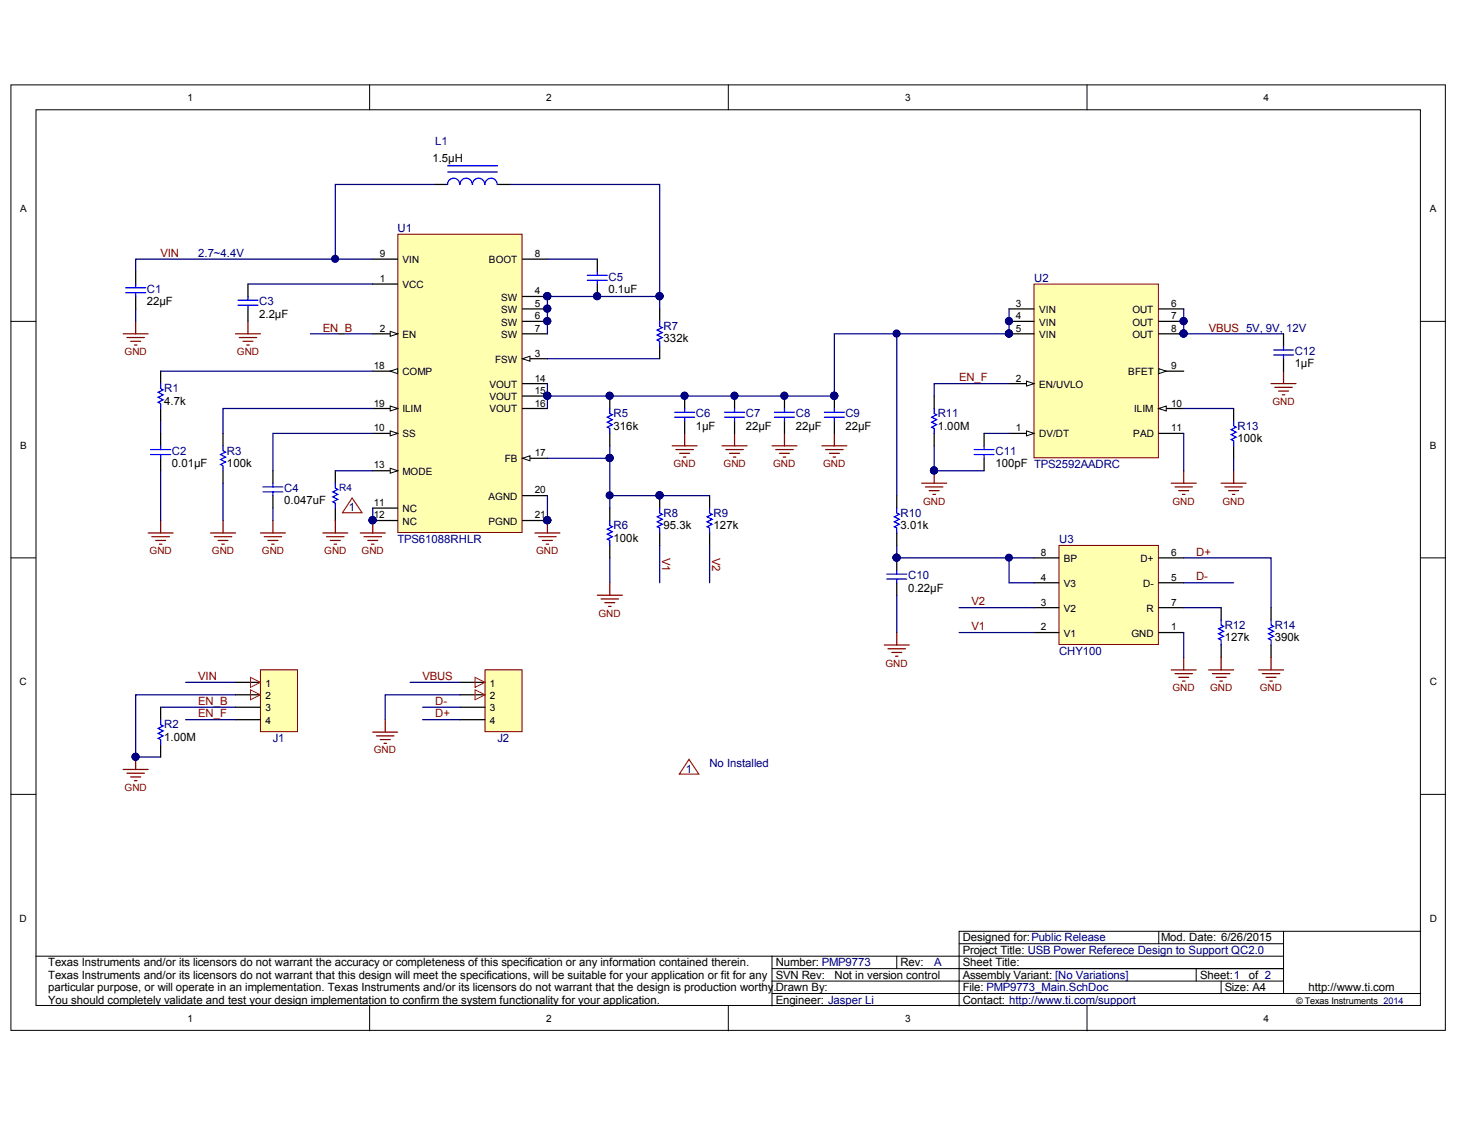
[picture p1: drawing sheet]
<svg xmlns="http://www.w3.org/2000/svg" width="271mm" height="208mm" viewBox="0 0 271 208" stroke-linecap="round" stroke-linejoin="round" font-family="sans-serif">
<defs><g id="words">
<g font-size="2.1" fill="#000080">
<text x="80.8" y="26.9">L1</text>
<text x="36.8" y="47.7">2.7~4.4V</text>
<text x="73.8" y="43.1">U1</text>
<text x="113" y="52.1">C5</text>
<text x="192" y="52.3">U2</text>
<text x="27.3" y="54.4">C1</text>
<text x="48.1" y="56.7">C3</text>
<text x="123.2" y="61.3">R7</text>
<text x="240.4" y="65.9">C12</text>
<text x="30.5" y="72.9">R1</text>
<text x="113.9" y="77.5">R5</text>
<text x="129.2" y="77.5">C6</text>
<text x="138.5" y="77.5">C7</text>
<text x="147.8" y="77.5">C8</text>
<text x="157" y="77.5">C9</text>
<text x="174.1" y="77.5">R11</text>
<text x="229.8" y="79.8">R13</text>
<text x="31.9" y="84.4">C2</text>
<text x="42.1" y="84.4">R3</text>
<text x="184.9" y="84.4">C11</text>
<text x="52.8" y="91.4">C4</text>
<text x="64.8" y="94.9">1</text>
<text x="73.8" y="100.8">TPS61088RHLR</text>
<text x="113.9" y="98.3">R6</text>
<text x="123.2" y="96">R8</text>
<text x="132.5" y="96">R9</text>
<text x="167.2" y="96">R10</text>
<text x="196.7" y="100.8">U3</text>
<text x="168.6" y="107.6">C10</text>
<text x="227.4" y="116.8">R12</text>
<text x="236.7" y="116.8">R14</text>
<text x="196.7" y="121.7">CHY100</text>
<text x="30.5" y="135.3">R2</text>
<text x="50.7" y="137.8">J1</text>
<text x="92.4" y="137.8">J2</text>
<text x="127.4" y="143.5">1</text>
<text x="131.7" y="142.4">No Installed</text>
<text x="173.5" y="179.4">A</text>
</g>
<g font-size="2.1">
<text x="80.3" y="30.1">1.5µH</text>
<text x="27.3" y="56.7">22µF</text>
<text x="48.1" y="59">2.2µF</text>
<text x="113" y="54.4">0.1uF</text>
<text x="123.2" y="63.6">332k</text>
<text x="240.4" y="68.2">1µF</text>
<text x="30.5" y="75.1">4.7k</text>
<text x="113.9" y="79.8">316k</text>
<text x="129.2" y="79.8">1µF</text>
<text x="138.5" y="79.8">22µF</text>
<text x="147.8" y="79.8">22µF</text>
<text x="157" y="79.8">22µF</text>
<text x="174.1" y="79.8">1.00M</text>
<text x="229.8" y="82.1">100k</text>
<text x="31.9" y="86.7">0.01µF</text>
<text x="42.1" y="86.7">100k</text>
<text x="184.9" y="86.7">100pF TPS2592AADRC</text>
<text x="52.8" y="93.6">0.047uF</text>
<text x="113.9" y="100.6">100k</text>
<text x="123.2" y="98.3">95.3k</text>
<text x="132.5" y="98.3">127k</text>
<text x="167.2" y="98.3">3.01k</text>
<text x="168.6" y="109.8">0.22µF</text>
<text x="227.4" y="119.1">127k</text>
<text x="236.7" y="119.1">390k</text>
<text x="30.5" y="137.5">1.00M</text>
<text x="9" y="179.4">Texas Instruments and/or its licensors do not warrant the accuracy or completeness of this specification or any information contained therein.</text>
<text x="144.1" y="179.4">Number: PMP9773</text>
<text x="167.2" y="179.4">Rev:</text>
<text x="178.8" y="179.4">Sheet Title:</text>
<text x="178.8" y="177.1">Project Title: USB Power Referece Design to Support QC2.0</text>
<text x="178.8" y="174.8">Designed for:Public Release</text>
<text x="215.6" y="174.8">Mod. Date: 6/26/2015</text>
<text x="9" y="181.7">Texas Instruments and/or its licensors do not warrant that this design will meet the specifications, will be suitable for your application or fit for any</text>
<text x="9" y="184.1">particular purpose, or will operate in an implementation. Texas Instruments and/or its licensors do not warrant that the design is production worthy</text>
<text x="143.6" y="184.1">.Drawn By:</text>
<text x="144.1" y="181.7">SVN Rev:</text>
<text x="155" y="181.7">Not in version control</text>
<text x="178.8" y="184.1">File: PMP9773_Main.SchDoc</text>
<text x="178.8" y="181.7">Assembly Variant: [No Variations]</text>
<text x="222.9" y="181.7">Sheet:1</text>
<text x="227.4" y="184.1">Size: A4</text>
<text x="231.9" y="181.7">of 2</text>
<text x="243" y="184.1">http://www.ti.com</text>
<text x="9" y="186.3">You should completely validate and test your design implementation to confirm the system functionality for your application.</text>
<text x="144.1" y="186.3">Engineer: Jasper Li</text>
<text x="178.8" y="186.3">Contact: http://www.ti.com/support</text>
</g>
<g font-size="2.1" fill="#800000">
<text x="29.8" y="47.7">VIN</text>
<text x="60" y="61.6">EN_B</text>
<text x="224.5" y="61.6">VBUS 5V, 9V, 12V</text>
<text x="178.1" y="70.8">EN_F</text>
<text x="123" y="103.6" transform="rotate(90 123 103.6)">V1</text>
<text x="132.3" y="103.6" transform="rotate(90 132.3 103.6)">V2</text>
<text x="222.1" y="103.2">D+</text>
<text x="222.1" y="107.7">D-</text>
<text x="180.4" y="112.4">V2</text>
<text x="180.4" y="117">V1</text>
<text x="36.8" y="126.2">VIN</text>
<text x="36.8" y="130.9">EN_B</text>
<text x="78.5" y="126.2">VBUS</text>
<text x="80.8" y="130.9">D-</text>
<text x="36.8" y="133.1">EN_F</text>
<text x="80.8" y="133.1">D+</text>
</g>
<g font-size="1.9">
<text x="34.8" y="18.8">1</text>
<text x="101.4" y="18.8">2</text>
<text x="168.1" y="18.8">3</text>
<text x="234.6" y="18.8">4</text>
<text x="3.7" y="39.4">A</text>
<text x="265.5" y="39.4">A</text>
<text x="70.5" y="47.7">9</text>
<text x="99.3" y="47.7">8</text>
<text x="70.5" y="52.4">1</text>
<text x="74.7" y="53.5">VCC</text>
<text x="74.7" y="48.9">VIN</text>
<text x="90.8" y="48.9">BOOT</text>
<text x="93.1" y="55.8">SW</text>
<text x="93.1" y="58.1">SW</text>
<text x="99.3" y="54.6">4</text>
<text x="99.3" y="57">5</text>
<text x="99.3" y="59.3">6</text>
<text x="188.7" y="57">3</text>
<text x="188.7" y="59.3">4</text>
<text x="193" y="58.1">VIN</text>
<text x="210.3" y="58.1">OUT</text>
<text x="217.5" y="57">6</text>
<text x="217.5" y="59.3">7</text>
<text x="70.5" y="61.6">2</text>
<text x="74.7" y="62.7">EN</text>
<text x="93.1" y="60.5">SW</text>
<text x="93.1" y="62.7">SW</text>
<text x="99.3" y="61.6">7</text>
<text x="188.7" y="61.6">5</text>
<text x="193" y="60.5">VIN</text>
<text x="193" y="62.7">VIN</text>
<text x="210.3" y="60.5">OUT</text>
<text x="210.3" y="62.7">OUT</text>
<text x="217.5" y="61.6">8</text>
<text x="69.4" y="68.5">18</text>
<text x="74.7" y="69.7">COMP</text>
<text x="92" y="67.4">FSW</text>
<text x="99.3" y="66.2">3</text>
<text x="99.3" y="70.8">14</text>
<text x="188.7" y="70.8">2</text>
<text x="209.5" y="69.7">BFET</text>
<text x="217.5" y="68.5">9</text>
<text x="69.4" y="75.5">19</text>
<text x="74.7" y="76.6">ILIM</text>
<text x="90.9" y="72">VOUT</text>
<text x="90.9" y="74.3">VOUT</text>
<text x="90.9" y="76.6">VOUT</text>
<text x="99.3" y="73.1">15</text>
<text x="99.3" y="75.5">16</text>
<text x="193" y="72">EN/UVLO</text>
<text x="210.6" y="76.6">ILIM</text>
<text x="217.5" y="75.5">10</text>
<text x="3.7" y="83.3">B</text>
<text x="69.4" y="80">10</text>
<text x="74.7" y="81.2">SS</text>
<text x="188.7" y="80">1</text>
<text x="193" y="81.2">DV/DT</text>
<text x="210.5" y="81.2">PAD</text>
<text x="217.5" y="80">11</text>
<text x="265.5" y="83.3">B</text>
<text x="69.4" y="87">13</text>
<text x="74.7" y="88.2">MODE</text>
<text x="93.7" y="85.9">FB</text>
<text x="99.3" y="84.7">17</text>
<text x="69.4" y="94">11</text>
<text x="74.7" y="95.1">NC</text>
<text x="90.7" y="92.8">AGND</text>
<text x="99.3" y="91.6">20</text>
<text x="69.4" y="96.3">12</text>
<text x="74.7" y="97.4">NC</text>
<text x="90.7" y="97.4">PGND</text>
<text x="99.3" y="96.3">21</text>
<text x="193.3" y="103.2">8</text>
<text x="193.3" y="107.8">4</text>
<text x="197.5" y="104.4">BP</text>
<text x="211.8" y="104.4">D+</text>
<text x="217.5" y="107.8">5</text>
<text x="217.5" y="103.2">6</text>
<text x="193.3" y="112.5">3</text>
<text x="197.5" y="109">V3</text>
<text x="197.5" y="113.6">V2</text>
<text x="212.3" y="109">D-</text>
<text x="212.9" y="113.6">R</text>
<text x="217.5" y="112.5">7</text>
<text x="193.3" y="117">2</text>
<text x="197.5" y="118.2">V1</text>
<text x="210.1" y="118.2">GND</text>
<text x="217.5" y="117">1</text>
<text x="3.6" y="127.2">C</text>
<text x="49.3" y="127.5">1</text>
<text x="49.3" y="129.8">2</text>
<text x="91" y="127.5">1</text>
<text x="91" y="129.8">2</text>
<text x="265.5" y="127.2">C</text>
<text x="49.3" y="132.1">3</text>
<text x="49.3" y="134.4">4</text>
<text x="91" y="132.1">3</text>
<text x="91" y="134.4">4</text>
<text x="3.6" y="171.1">D</text>
<text x="265.5" y="171.1">D</text>
<text x="34.8" y="189.7">1</text>
<text x="101.4" y="189.7">2</text>
<text x="168.1" y="189.7">3</text>
<text x="234.6" y="189.7">4</text>
</g>
<g font-size="1.9" fill="#800000">
<text x="23.1" y="65.9">GND</text>
<text x="44" y="65.9">GND</text>
<text x="236.3" y="75.2">GND</text>
<text x="125.1" y="86.8">GND</text>
<text x="134.4" y="86.8">GND</text>
<text x="143.6" y="86.8">GND</text>
<text x="152.9" y="86.8">GND</text>
<text x="171.4" y="93.7">GND</text>
<text x="217.7" y="93.7">GND</text>
<text x="227" y="93.7">GND</text>
<text x="27.8" y="102.9">GND</text>
<text x="39.4" y="102.9">GND</text>
<text x="48.6" y="102.9">GND</text>
<text x="60.2" y="102.9">GND</text>
<text x="67.1" y="102.9">GND</text>
<text x="99.6" y="102.9">GND</text>
<text x="111.1" y="114.5">GND</text>
<text x="164.4" y="123.8">GND</text>
<text x="217.7" y="128.3">GND</text>
<text x="224.7" y="128.3">GND</text>
<text x="233.9" y="128.3">GND</text>
<text x="69.4" y="139.9">GND</text>
<text x="23.1" y="146.8">GND</text>
</g>
<text font-size="1.9" fill="#000080" x="63" y="91.2">R4</text>
<text font-size="1.7" x="240.7" y="186.4">© Texas Instruments 2014</text>
</g></defs>
<g fill="#fff" stroke="#000" stroke-width=".19">
<path d="M2 15.8h266.4v175.5h-266.4z"/>
<path d="M6.7 20.4h257.1v166.3h-257.1z"/>
</g>
<g fill="none" stroke="#000" stroke-width=".19">
<path d="M68.6 15.8v4.6M135.2 15.8v4.6M201.9 15.8v4.6M2 59.7h4.7M263.8 59.7h4.7M2 103.6h4.7M263.8 103.6h4.7M2 147.5h4.7M263.8 147.5h4.7M6.7 177.5h231.6M143.4 179.8h94.9M143.4 177.5v9.3"/>
<path d="M166.5 177.5v2.3M178.1 175.2h60.2M215.2 172.9v2.3M222.1 179.8v2.4M238.3 172.9v11.6M263.8 172.9h-85.7v13.9M68.6 186.8v4.6M135.2 186.8v4.6M143.4 184.5h120.4M143.4 182.2h94.9M201.9 186.8v4.6M226.8 182.2v2.3"/>
</g>
<path d="M196.6 101.3h18.5v18.4h-18.5z" fill="#ffffb0" stroke="#800000" stroke-width=".19"/>
<path d="M192 103.6h4.6M192 112.8h4.6M192 108.2h4.6M192 117.4h4.6M215.2 103.6h4.6M215.2 112.8h4.6M215.2 108.2h4.6M215.2 117.4h4.6" fill="none" stroke="#000" stroke-width=".23"/>
<path d="M73.9 43.5h23v55.4h-23z" fill="#ffffb0" stroke="#800000" stroke-width=".19"/>
<path d="M69.2 52.7h4.7M69.2 62h4.7" fill="none" stroke="#000" stroke-width=".23"/>
<path d="M72.5 61.5l1.4 .5-1.4 .4z" fill="#fff" stroke="#000" stroke-width=".19"/>
<path d="M97 66.6h4.7" fill="none" stroke="#000" stroke-width=".23"/>
<path d="M97 66.6l1.4-.5v1z" fill="#fff" stroke="#000" stroke-width=".19"/>
<path d="M69.2 48.1h4.7M97 55h4.7M97 57.4h4.7M97 59.7h4.7M97 48.1h4.7M97 62h4.7M69.2 94.3h4.7M69.2 96.6h4.7M69.2 87.4h4.7" fill="none" stroke="#000" stroke-width=".23"/>
<g fill="#000080" stroke="#000080" stroke-width=".19">
<circle cx="101.6" cy="55" r=".66"/>
<circle cx="101.6" cy="57.3" r=".66"/>
<circle cx="101.6" cy="59.6" r=".66"/>
<circle cx="69.2" cy="96.6" r=".66"/>
</g>
<path d="M72.5 86.9l1.4 .5-1.4 .5z" fill="#fff" stroke="#000" stroke-width=".19"/>
<path d="M69.2 80.5h4.7" fill="none" stroke="#000" stroke-width=".23"/>
<path d="M72.5 80l1.4 .5-1.4 .4z" fill="#fff" stroke="#000" stroke-width=".19"/>
<path d="M97 71.2h4.7M97 73.5h4.7M97 75.8h4.7M97 85.1h4.7" fill="none" stroke="#000" stroke-width=".23"/>
<circle cx="101.6" cy="73.5" r=".66" fill="#000080" stroke="#000080" stroke-width=".19"/>
<path d="M97 85.1l1.4-.5v1z" fill="#fff" stroke="#000" stroke-width=".19"/>
<path d="M69.2 68.9h4.7" fill="none" stroke="#000" stroke-width=".23"/>
<path d="M72.5 68.9l1.4-.4v.9z" fill="#fff" stroke="#000" stroke-width=".19"/>
<path d="M69.2 75.8h4.7" fill="none" stroke="#000" stroke-width=".23"/>
<path d="M72.5 75.4l1.4 .4-1.4 .5z" fill="#fff" stroke="#000" stroke-width=".19"/>
<path d="M97 92h4.7M97 96.6h4.7" fill="none" stroke="#000" stroke-width=".23"/>
<g fill="#000080" stroke="#000080" stroke-width=".19">
<circle cx="101.6" cy="96.6" r=".66"/>
<circle cx="101.6" cy="55" r=".66"/>
<circle cx="101.6" cy="57.3" r=".66"/>
<circle cx="101.6" cy="59.6" r=".66"/>
<circle cx="69.2" cy="96.6" r=".66"/>
<circle cx="101.6" cy="73.5" r=".66"/>
</g>
<path d="M192 52.7h23.1v32.3h-23.1z" fill="#ffffb0" stroke="#800000" stroke-width=".19"/>
<path d="M187.4 80.5h4.6" fill="none" stroke="#000" stroke-width=".23"/>
<path d="M190.6 80l1.4 .5-1.4 .4z" fill="#fff" stroke="#000" stroke-width=".19"/>
<path d="M187.4 71.2h4.6" fill="none" stroke="#000" stroke-width=".23"/>
<path d="M190.6 70.8l1.4 .4-1.4 .5z" fill="#fff" stroke="#000" stroke-width=".19"/>
<path d="M187.4 57.4h4.6M187.4 59.7h4.6M215.2 57.4h4.6M215.2 59.7h4.6M187.4 62h4.6M215.2 62h4.6M215.2 68.9h4.6" fill="none" stroke="#000" stroke-width=".23"/>
<g fill="#000080" stroke="#000080" stroke-width=".19">
<circle cx="187.4" cy="59.6" r=".65"/>
<circle cx="187.4" cy="61.9" r=".65"/>
<circle cx="219.8" cy="59.6" r=".66"/>
<circle cx="219.8" cy="61.9" r=".66"/>
</g>
<path d="M215.2 68.5l1.4 .4-1.4 .5z" fill="#fff" stroke="#000" stroke-width=".19"/>
<path d="M215.2 75.8h4.6" fill="none" stroke="#000" stroke-width=".23"/>
<path d="M215.2 75.8l1.4-.4v.9z" fill="#fff" stroke="#000" stroke-width=".19"/>
<g fill="none" stroke="#000" stroke-width=".23">
<path d="M110.9 48.1v2.3M110.9 52.7v2.3M122.5 57.4v2.3M29.8 68.9v2.3M29.8 75.8v2.4M122.5 64.3v2.3M127.1 73.5v2.3M127.1 78.2v2.3M136.4 73.5v2.3M136.4 78.2v2.3M145.7 73.5v2.3M145.7 78.2v2.3"/>
<path d="M154.9 73.5v2.3M154.9 78.2v2.3M229.1 75.8v2.4M238.3 62v2.3M238.3 66.6v2.3M29.8 80.5v2.3M29.8 85.1v2.3M41.4 80.5v2.3M41.4 87.4v2.3M50.7 87.4v2.3M50.7 92v2.3M62.3 87.4v2.3"/>
<path d="M62.3 94.3v2.3M113.2 94.3v2.3M122.5 92v2.3M122.5 99v2.3M131.8 92v2.3M131.8 99v2.3M215.2 80.5h4.6M229.1 82.8v2.3M113.2 101.3v2.3M166.5 103.6v2.3M166.5 108.2v2.3M226.8 112.8v2.3"/>
<path d="M226.8 119.8v2.3"/>
</g>
<g fill="#000080" stroke="#000080" stroke-width=".19">
<circle cx="187.4" cy="59.6" r=".65"/>
<circle cx="187.4" cy="61.9" r=".65"/>
<circle cx="219.8" cy="59.6" r=".66"/>
<circle cx="219.8" cy="61.9" r=".66"/>
<circle cx="69.2" cy="96.6" r=".66"/>
<circle cx="110.9" cy="55" r=".66"/>
<circle cx="62.2" cy="48.1" r=".66"/>
<circle cx="101.6" cy="55" r=".66"/>
<circle cx="122.5" cy="55" r=".66"/>
<circle cx="101.6" cy="73.5" r=".66"/>
<circle cx="154.9" cy="73.5" r=".66"/>
<circle cx="101.6" cy="96.6" r=".66"/>
<circle cx="173.4" cy="87.3" r=".66"/>
<circle cx="127.1" cy="73.5" r=".65"/>
<circle cx="136.4" cy="73.5" r=".65"/>
<circle cx="145.6" cy="73.5" r=".65"/>
<circle cx="113.2" cy="85" r=".66"/>
<circle cx="122.5" cy="92" r=".66"/>
<circle cx="113.2" cy="92" r=".66"/>
<circle cx="166.5" cy="103.5" r=".65"/>
<circle cx="166.5" cy="61.9" r=".66"/>
<circle cx="187.4" cy="103.5" r=".65"/>
</g>
<g fill="none" stroke="#000080" stroke-width=".23">
<path d="M80.8 34.2h-18.5v13.9M94.7 34.2h27.8v20.8M25.2 57.4v2.3M46 52.7h23.2M69.2 48.1h-44v2.3M101.7 48.1h9.2M122.5 55h-20.8v7M122.5 55v2.4M187.4 57.4v4.6h-32.5v11.5h-53.2M219.8 57.4v4.6h18.5M29.8 78.2v2.3M29.8 68.9h39.4"/>
<path d="M57.6 62h11.6M69.2 75.8h-27.8v4.7M101.7 71.2v4.6M101.7 66.6h20.8M166.5 62v30M219.8 75.8h9.3M29.8 87.4v9.2M41.4 89.7v6.9M50.7 94.3v2.3M62.3 87.4h6.9M69.2 80.5h-18.5v6.9M69.2 94.3v2.3"/>
<path d="M101.7 92v4.6M101.7 85.1h11.5M113.2 82.8v11.5M113.2 92h18.6M173.5 82.8v4.6h9.2M182.7 80.5h4.7M219.8 80.5v6.9M229.1 85.1v2.3M113.2 103.6v4.6M122.5 101.3v6.9M131.8 101.3v6.9M166.5 101.3v2.3h25.5"/>
<path d="M166.5 110.5v6.9M178.1 112.8h13.9M178.1 117.4h13.9M187.4 103.6v4.6h4.6M219.8 117.4v4.7M219.8 112.8h7"/>
</g>
<g fill="none" stroke="#800000" stroke-width=".23">
<path d="M25.2 59.7v2.3M46 59.7v2.3M22.9 62h4.6M23.6 62.7h3.2M24.3 63.4h1.8M25 64.1h.4M43.7 62h4.7M44.4 62.7h3.3M45.1 63.4h1.9M45.8 64.1h.5M236 71.2h4.7M236.7 71.9h3.3"/>
<path d="M237.4 72.6h1.9M238.1 73.3h.5M238.3 68.9v2.3M27.5 99h4.6M28.2 99.7h3.3M29.8 96.6v2.4M39.1 99h4.6M39.8 99.7h3.2M41.4 96.6v2.4M48.4 99h4.6M49.1 99.7h3.2M50.7 96.6v2.4"/>
<path d="M59.9 99h4.7M60.6 99.7h3.3M62.3 96.6v2.4M66.9 99h4.6M67.6 99.7h3.2M69.2 96.6v2.4M99.3 99h4.7M100 99.7h3.3M101.7 96.6v2.4M124.8 82.8h4.7M125.5 83.5h3.3M126.2 84.2h1.9"/>
<path d="M126.9 84.9h.5M127.1 80.5v2.3M134.1 82.8h4.6M134.8 83.5h3.2M135.5 84.2h1.8M136.2 84.9h.4M136.4 80.5v2.3M143.4 82.8h4.6M144.1 83.5h3.2M144.7 84.2h1.9M145.4 84.9h.5M145.7 80.5v2.3"/>
<path d="M152.6 82.8h4.7M153.3 83.5h3.3M154 84.2h1.9M154.7 84.9h.5M154.9 80.5v2.3M171.2 89.7h4.6M171.9 90.4h3.2M172.5 91.1h1.9M173.2 91.8h.5M173.5 87.4v2.3M217.5 89.7h4.6M218.2 90.4h3.2"/>
<path d="M218.9 91.1h1.8M219.6 91.8h.4M219.8 87.4v2.3M226.8 89.7h4.6M227.5 90.4h3.2M228.2 91.1h1.8M228.8 91.8h.5M229.1 87.4v2.3M28.9 100.3h1.9M29.6 101h.5M40.5 100.3h1.8M41.2 101h.4"/>
<path d="M49.8 100.3h1.8M50.4 101h.5M61.3 100.3h1.9M62 101h.5M68.3 100.3h1.8M69 101h.4M100.7 100.3h1.9M101.4 101h.5M110.9 110.5h4.7M111.6 111.2h3.3M112.3 111.9h1.9M113 112.6h.5"/>
<path d="M113.2 108.2v2.3M164.2 119.8h4.6M166.5 117.4v2.4M164.9 120.5h3.2M165.6 121.1h1.9M166.3 121.8h.5M217.5 124.4h4.6M218.2 125.1h3.2M218.9 125.8h1.8M219.6 126.5h.4M219.8 122.1v2.3M224.4 124.4h4.7"/>
<path d="M225.1 125.1h3.3M225.8 125.8h1.9M226.5 126.5h.5M226.8 122.1v2.3"/>
</g>
<g fill="none" stroke="#00f" stroke-width=".23">
<path d="M109.1 51.1h3.7M109.1 52h3.7M110.9 50.4v.7M110.9 52v.7M122.5 59.7v.9l.5 .2-1 .5 1 .5-1 .4 1 .5-1 .4 .5 .3v.9M29.8 71.2v1l.5 .2-.9 .4 .9 .5-.9 .5 .9 .4-.9 .5 .4 .2v.9M125.3 76.5h3.7M125.3 77.5h3.7M127.1 75.8v.7M127.1 77.5v.7M134.6 76.5h3.7M134.6 77.5h3.7"/>
<path d="M136.4 75.8v.7M136.4 77.5v.7M143.8 76.5h3.7M143.8 77.5h3.7M145.7 75.8v.7M145.7 77.5v.7M153.1 76.5h3.7M153.1 77.5h3.7M154.9 75.8v.7M154.9 77.5v.7M229.1 78.2v.9l.4 .2-.9 .5 .9 .4-.9 .5 .9 .5-.9 .4 .5 .3v.9M236.5 65h3.7"/>
<path d="M236.5 65.9h3.7M238.3 64.3v.7M238.3 65.9v.7M28 83.5h3.7M28 84.4h3.7M29.8 82.8v.7M29.8 84.4v.7M41.4 82.8v.9l.5 .2-.9 .5 .9 .5-.9 .4 .9 .5-.9 .4 .4 .3v.9M48.8 90.4h3.7M48.8 91.3h3.7M50.7 89.7v.7M50.7 91.3v.7"/>
<path d="M62.3 89.7v.9l.4 .3-.9 .4 .9 .5-.9 .5 .9 .4-.9 .5 .5 .2v.9M113.2 96.6v1l.5 .2-.9 .5 .9 .4-.9 .5 .9 .5-.9 .4 .4 .2v1M122.5 94.3v1l.5 .2-1 .5 1 .4-1 .5 1 .4-1 .5 .5 .2v1M131.8 94.3v1l.4 .2-.9 .5 .9 .4-.9 .5 .9 .4-.9 .5 .5 .2v1M164.7 106.6h3.7M164.7 107.5h3.7M166.5 105.9v.7M166.5 107.5v.7M226.8 115.1v1l.4 .2-.9 .5 .9 .4-.9 .5 .9 .4-.9 .5 .5 .2v1"/>
</g>
<path d="M48.4 124.4h6.8v11.4h-6.8z" fill="#ffffb0" stroke="#800000" stroke-width=".19"/>
<path d="M43.7 126.7h4.7M43.7 129h4.7M43.7 131.3h4.7M43.7 133.6h4.7" fill="none" stroke="#000" stroke-width=".23"/>
<path d="M46.5 125.8l1.9 .9-1.9 .9zM46.5 128.1l1.9 .9-1.9 .9z" fill="none" stroke="#f00" stroke-width=".19"/>
<path d="M29.8 131.3h13.9M34.5 126.7h9.2M34.5 133.6h9.2" fill="none" stroke="#000080" stroke-width=".23"/>
<path d="M22.9 142.9h4.6M23.6 143.6h3.2M24.3 144.3h1.8M25 145h.4M25.2 140.6v2.3" fill="none" stroke="#800000" stroke-width=".23"/>
<circle cx="25.2" cy="140.5" r=".65" fill="#000080" stroke="#000080" stroke-width=".19"/>
<path d="M90.1 124.4h6.8v11.4h-6.8z" fill="#ffffb0" stroke="#800000" stroke-width=".19"/>
<g fill="none" stroke="#000" stroke-width=".23">
<path d="M80.8 34.2h2.3M92.4 34.2h2.3M25.2 50.4v2.3M25.2 55v2.4M46 52.7v2.3M46 57.4v2.3M113.2 73.5v2.3M173.5 73.5v2.3M113.2 80.5v2.3M166.5 92v2.3M166.5 99v2.3M173.5 80.5v2.3"/>
<path d="M182.7 80.5v2.3M182.7 85.1v2.3M236 112.8v2.3M236 119.8v2.3M29.8 131.3v2.3M29.8 138.2v2.4M85.4 126.7h4.7M85.4 129h4.7M85.4 131.3h4.7M85.4 133.6h4.7"/>
</g>
<path d="M88.2 125.8l1.9 .9-1.9 .9zM88.2 128.1l1.9 .9-1.9 .9z" fill="none" stroke="#f00" stroke-width=".19"/>
<path d="M187.4 71.2h-13.9v2.3M219.8 103.6h16.2v9.2M219.8 108.2h9.3M43.7 129h-18.5v11.6h4.6M76.2 126.7h9.2M78.5 133.6h6.9M78.5 131.3h6.9M85.4 129h-13.9v4.6" fill="none" stroke="#000080" stroke-width=".23"/>
<g fill="#000080" stroke="#000080" stroke-width=".19">
<circle cx="25.2" cy="140.5" r=".65"/>
<circle cx="113.2" cy="73.5" r=".66"/>
</g>
<g fill="none" stroke="#00f" stroke-width=".23">
<path d="M83.1 31.9h9.3M83.1 30.8h9.3M85.4 34.2a1.12 1.12 0 0 0-1.2-1.1 1.12 1.12 0 0 0-1.1 1.1M87.7 34.2a1.12 1.12 0 0 0-1.1-1.1 1.12 1.12 0 0 0-1.2 1.1M90 34.2a1.12 1.12 0 0 0-1.1-1.1 1.12 1.12 0 0 0-1.1 1.1M92.3 34.2a1.12 1.12 0 0 0-1.1-1.1 1.12 1.12 0 0 0-1.1 1.1M23.3 53.4h3.7M23.3 54.4h3.7M25.2 52.7v.7M25.2 54.4v.6M44.2 55.7h3.7M44.2 56.7h3.7"/>
<path d="M46 55v.7M46 56.7v.7M113.2 75.8v1l.5 .2-.9 .5 .9 .4-.9 .5 .9 .5-.9 .4 .4 .2v1M173.5 75.8v1l.4 .2-.9 .5 .9 .4-.9 .5 .9 .5-.9 .4 .5 .2v1M166.5 94.3v1l.5 .2-.9 .5 .9 .4-.9 .5 .9 .4-.9 .5 .4 .2v1M180.9 83.5h3.7M180.9 84.4h3.7M182.7 82.8v.7M182.7 84.4v.7M236 115.1v1l.5 .2-.9 .5 .9 .4-.9 .5 .9 .4-.9 .5 .4 .2v1M29.8 133.6v1l.5 .2-.9 .4 .9 .5-.9 .5 .9 .4-.9 .5 .4 .2v.9"/>
</g>
<path d="M69.2 135.9h4.7M69.9 136.6h3.3M70.6 137.3h1.9M71.3 138h.5M71.5 133.6v2.3M233.7 124.4h4.6M234.4 125.1h3.3M235.1 125.8h1.9M235.8 126.5h.5M236 122.1v2.3" fill="none" stroke="#800000" stroke-width=".23"/>
<path d="M65.4 92.5l1.8 2.7h-3.6zM127.9 141l1.9 2.7h-3.7z" fill="none" stroke="#ee0e22" stroke-width=".23"/>
<use href="#words"/>
</svg>
